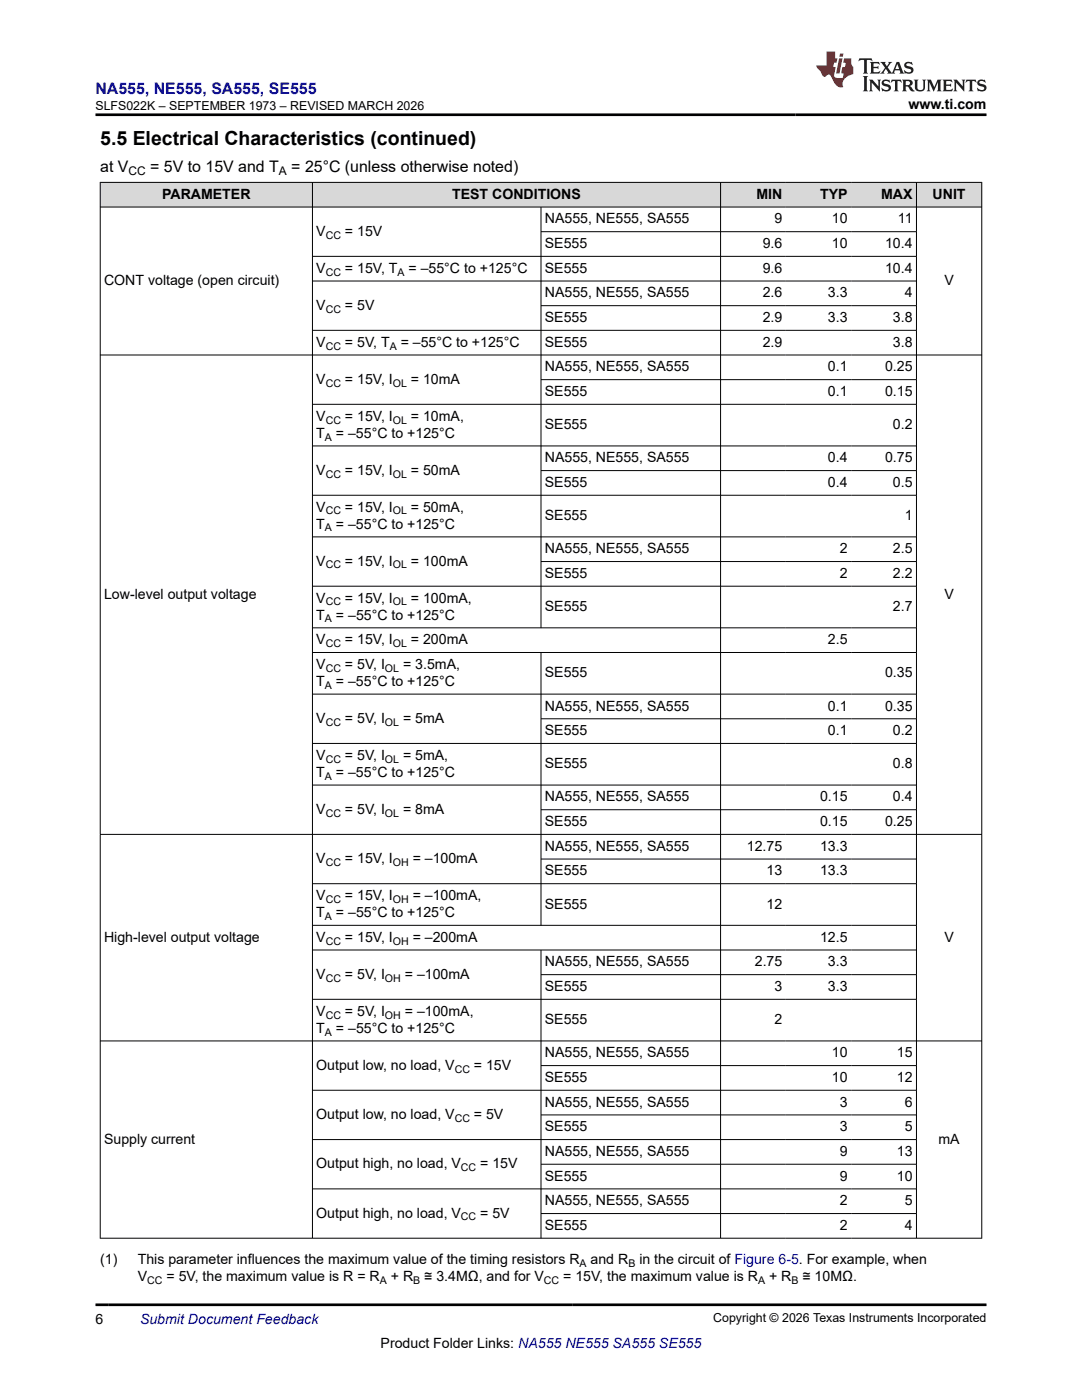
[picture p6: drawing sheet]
<svg xmlns="http://www.w3.org/2000/svg" width="216mm" height="279mm" viewBox="0 0 216 279" stroke-linecap="round" stroke-linejoin="round" font-family="sans-serif">
<defs><g id="words">
<text font-size="3.9" x="20" y="28.8">5.5 Electrical Characteristics (continued)</text>
<text font-size="3.2" fill="#00f" x="19" y="18.7">NA555, NE555, SA555, SE555</text>
<g font-size="3.2">
<text x="20" y="34.3">at V</text>
<text x="30" y="34.3">= 5V to 15V and T</text>
<text x="58.1" y="34.3">= 25°C (unless otherwise noted)</text>
</g>
<g font-size="2.8">
<text x="181.3" y="21.8">www.ti.com</text>
<text x="32.3" y="39.7">PARAMETER</text>
<text x="90.2" y="39.7">TEST CONDITIONS</text>
<text x="150.9" y="39.7">MIN</text>
<text x="163.6" y="39.7">TYP</text>
<text x="175.8" y="39.7">MAX</text>
<text x="186.1" y="39.7">UNIT</text>
<text x="63.1" y="47.1">V</text>
<text x="68.8" y="47.1">= 15V</text>
<text x="108.7" y="44.6">NA555, NE555, SA555</text>
<text x="154.5" y="44.6">9</text>
<text x="166" y="44.6">10</text>
<text x="179.2" y="44.6">11</text>
<text x="108.7" y="49.5">SE555</text>
<text x="152.2" y="49.5">9.6</text>
<text x="166" y="49.5">10</text>
<text x="176.6" y="49.5">10.4</text>
<text x="20.8" y="56.9">CONT voltage (open circuit)</text>
<text x="63.1" y="54.4">V</text>
<text x="68.8" y="54.4">= 15V, T</text>
<text x="81.5" y="54.4">= –55°C to +125°C</text>
<text x="108.7" y="54.4">SE555</text>
<text x="108.7" y="59.4">NA555, NE555, SA555</text>
<text x="152.2" y="54.4">9.6</text>
<text x="152.2" y="59.4">2.6</text>
<text x="165.2" y="59.4">3.3</text>
<text x="176.6" y="54.4">10.4</text>
<text x="180.5" y="59.4">4</text>
<text x="188.4" y="56.9">V</text>
<text x="63.1" y="61.8">V</text>
<text x="68.8" y="61.8">= 5V</text>
<text x="108.7" y="64.3">SE555</text>
<text x="152.2" y="64.3">2.9</text>
<text x="165.2" y="64.3">3.3</text>
<text x="178.2" y="64.3">3.8</text>
<text x="63.1" y="69.2">V</text>
<text x="68.8" y="69.2">= 5V, T</text>
<text x="80" y="69.2">= –55°C to +125°C</text>
<text x="108.7" y="69.2">SE555</text>
<text x="152.2" y="69.2">2.9</text>
<text x="178.2" y="69.2">3.8</text>
<text x="63.1" y="76.6">V</text>
<text x="68.8" y="76.6">= 15V, I</text>
<text x="82" y="76.6">= 10mA</text>
<text x="108.7" y="74.1">NA555, NE555, SA555</text>
<text x="165.2" y="74.1">0.1</text>
<text x="176.6" y="74.1">0.25</text>
<text x="63.1" y="84">V</text>
<text x="68.8" y="84">= 15V, I</text>
<text x="82" y="84">= 10mA,</text>
<text x="108.7" y="79">SE555</text>
<text x="165.2" y="79">0.1</text>
<text x="176.6" y="79">0.15</text>
<text x="63.1" y="87.3">T</text>
<text x="67" y="87.3">= –55°C to +125°C</text>
<text x="108.7" y="85.7">SE555</text>
<text x="178.2" y="85.7">0.2</text>
<text x="63.1" y="94.7">V</text>
<text x="68.8" y="94.7">= 15V, I</text>
<text x="82" y="94.7">= 50mA</text>
<text x="108.7" y="92.3">NA555, NE555, SA555</text>
<text x="165.2" y="92.3">0.4</text>
<text x="176.6" y="92.3">0.75</text>
<text x="108.7" y="97.2">SE555</text>
<text x="165.2" y="97.2">0.4</text>
<text x="178.2" y="97.2">0.5</text>
<text x="63.1" y="105.5">T</text>
<text x="63.1" y="102.1">V</text>
<text x="67" y="105.5">= –55°C to +125°C</text>
<text x="68.8" y="102.1">= 15V, I</text>
<text x="82" y="102.1">= 50mA,</text>
<text x="108.7" y="103.8">SE555</text>
<text x="180.5" y="103.8">1</text>
<text x="63.1" y="112.9">V</text>
<text x="68.8" y="112.9">= 15V, I</text>
<text x="82" y="112.9">= 100mA</text>
<text x="108.7" y="110.4">NA555, NE555, SA555</text>
<text x="167.6" y="110.4">2</text>
<text x="178.2" y="110.4">2.5</text>
<text x="20.8" y="119.5">Low-level output voltage</text>
<text x="108.7" y="115.3">SE555</text>
<text x="167.6" y="115.3">2</text>
<text x="178.2" y="115.3">2.2</text>
<text x="188.4" y="119.5">V</text>
<text x="63.1" y="120.3">V</text>
<text x="63.1" y="123.7">T</text>
<text x="67" y="123.7">= –55°C to +125°C</text>
<text x="68.8" y="120.3">= 15V, I</text>
<text x="82" y="120.3">= 100mA,</text>
<text x="108.7" y="122">SE555</text>
<text x="178.2" y="122">2.7</text>
<text x="63.1" y="128.6">V</text>
<text x="68.8" y="128.6">= 15V, I</text>
<text x="82" y="128.6">= 200mA</text>
<text x="165.2" y="128.6">2.5</text>
<text x="63.1" y="136.9">T</text>
<text x="63.1" y="133.5">V</text>
<text x="67" y="136.9">= –55°C to +125°C</text>
<text x="68.8" y="133.5">= 5V, I</text>
<text x="80.4" y="133.5">= 3.5mA,</text>
<text x="108.7" y="135.2">SE555</text>
<text x="176.6" y="135.2">0.35</text>
<text x="108.7" y="141.8">NA555, NE555, SA555</text>
<text x="165.2" y="141.8">0.1</text>
<text x="176.6" y="141.8">0.35</text>
<text x="63.1" y="144.3">V</text>
<text x="68.8" y="144.3">= 5V, I</text>
<text x="80.4" y="144.3">= 5mA</text>
<text x="108.7" y="146.7">SE555</text>
<text x="165.2" y="146.7">0.1</text>
<text x="178.2" y="146.7">0.2</text>
<text x="63.1" y="155">T</text>
<text x="63.1" y="151.6">V</text>
<text x="67" y="155">= –55°C to +125°C</text>
<text x="68.8" y="151.6">= 5V, I</text>
<text x="80.4" y="151.6">= 5mA,</text>
<text x="108.7" y="153.3">SE555</text>
<text x="178.2" y="153.3">0.8</text>
<text x="108.7" y="160">NA555, NE555, SA555</text>
<text x="163.6" y="160">0.15</text>
<text x="178.2" y="160">0.4</text>
<text x="63.1" y="162.4">V</text>
<text x="68.8" y="162.4">= 5V, I</text>
<text x="80.4" y="162.4">= 8mA</text>
<text x="108.7" y="164.9">SE555</text>
<text x="163.6" y="164.9">0.15</text>
<text x="176.6" y="164.9">0.25</text>
<text x="63.1" y="172.3">V</text>
<text x="68.8" y="172.3">= 15V, I</text>
<text x="82.3" y="172.3">= –100mA</text>
<text x="108.7" y="169.8">NA555, NE555, SA555</text>
<text x="149" y="169.8">12.75</text>
<text x="163.6" y="169.8">13.3</text>
<text x="63.1" y="179.6">V</text>
<text x="68.8" y="179.6">= 15V, I</text>
<text x="82.3" y="179.6">= –100mA,</text>
<text x="108.7" y="174.7">SE555</text>
<text x="153" y="174.7">13</text>
<text x="163.6" y="174.7">13.3</text>
<text x="63.1" y="183">T</text>
<text x="67" y="183">= –55°C to +125°C</text>
<text x="108.7" y="181.3">SE555</text>
<text x="153" y="181.3">12</text>
<text x="20.8" y="187.9">High-level output voltage</text>
<text x="63.1" y="187.9">V</text>
<text x="68.8" y="187.9">= 15V, I</text>
<text x="82.3" y="187.9">= –200mA</text>
<text x="163.6" y="187.9">12.5</text>
<text x="188.4" y="187.9">V</text>
<text x="63.1" y="195.3">V</text>
<text x="68.8" y="195.3">= 5V, I</text>
<text x="80.8" y="195.3">= –100mA</text>
<text x="108.7" y="192.9">NA555, NE555, SA555</text>
<text x="108.7" y="197.8">SE555</text>
<text x="150.6" y="192.9">2.75</text>
<text x="154.5" y="197.8">3</text>
<text x="165.2" y="192.9">3.3</text>
<text x="165.2" y="197.8">3.3</text>
<text x="63.1" y="202.7">V</text>
<text x="68.8" y="202.7">= 5V, I</text>
<text x="80.8" y="202.7">= –100mA,</text>
<text x="63.1" y="206.1">T</text>
<text x="67" y="206.1">= –55°C to +125°C</text>
<text x="108.7" y="204.4">SE555</text>
<text x="154.5" y="204.4">2</text>
<text x="63.1" y="213.5">Output low, no load, V</text>
<text x="94.6" y="213.5">= 15V</text>
<text x="108.7" y="211">NA555, NE555, SA555</text>
<text x="108.7" y="215.9">SE555</text>
<text x="166" y="211">10</text>
<text x="166" y="215.9">10</text>
<text x="179" y="211">15</text>
<text x="179" y="215.9">12</text>
<text x="108.7" y="220.9">NA555, NE555, SA555</text>
<text x="167.6" y="220.9">3</text>
<text x="180.5" y="220.9">6</text>
<text x="63.1" y="223.3">Output low, no load, V</text>
<text x="94.6" y="223.3">= 5V</text>
<text x="108.7" y="225.8">SE555</text>
<text x="167.6" y="225.8">3</text>
<text x="180.5" y="225.8">5</text>
<text x="20.8" y="228.2">Supply current</text>
<text x="63.1" y="233.2">Output high, no load, V</text>
<text x="95.8" y="233.2">= 15V</text>
<text x="108.7" y="230.7">NA555, NE555, SA555</text>
<text x="167.6" y="230.7">9</text>
<text x="179" y="230.7">13</text>
<text x="187.3" y="228.2">mA</text>
<text x="108.7" y="235.6">SE555</text>
<text x="167.6" y="235.6">9</text>
<text x="179" y="235.6">10</text>
<text x="63.1" y="243">Output high, no load, V</text>
<text x="95.8" y="243">= 5V</text>
<text x="108.7" y="240.5">NA555, NE555, SA555</text>
<text x="108.7" y="245.5">SE555</text>
<text x="167.6" y="240.5">2</text>
<text x="167.6" y="245.5">2</text>
<text x="180.5" y="240.5">5</text>
<text x="180.5" y="245.5">4</text>
<text x="20" y="252.3">(1)</text>
<text x="27.5" y="252.3">This parameter influences the maximum value of the timing resistors R</text>
<text x="27.5" y="255.7">V</text>
<text x="33.2" y="255.7">= 5V, the maximum value is R = R</text>
<text x="78" y="255.7">+ R</text>
<text x="84.6" y="255.7">≅ 3.4MΩ, and for V</text>
<text x="112.4" y="255.7">= 15V, the maximum value is R</text>
<text x="117.8" y="252.3">and R</text>
<text x="127.6" y="252.3">in the circuit of Figure 6-5. For example, when</text>
<text x="153.5" y="255.7">+ R</text>
<text x="160.1" y="255.7">≅ 10MΩ.</text>
<text x="19" y="264.2">6</text>
<text x="75.9" y="269">Product Folder Links: NA555 NE555 SA555 SE555</text>
</g>
<text font-size="2.8" fill="#00f" x="27.9" y="264.2">Submit Document Feedback</text>
<g font-size="2.5">
<text x="19" y="21.9">SLFS022K – SEPTEMBER 1973 – REVISED MARCH 2026</text>
<text x="142.3" y="263.9">Copyright © 2026 Texas Instruments Incorporated</text>
</g>
<g font-size="2.4">
<text x="25.6" y="34.9">CC</text>
<text x="55.7" y="34.9">A</text>
</g>
<g font-size="2.1">
<text x="65" y="47.6">CC</text>
<text x="65" y="55">CC</text>
<text x="79.3" y="55">A</text>
<text x="65" y="62.4">CC</text>
<text x="65" y="69.8">CC</text>
<text x="77.8" y="69.8">A</text>
<text x="65" y="77.1">CC</text>
<text x="78.4" y="77.1">OL</text>
<text x="64.8" y="87.9">A</text>
<text x="65" y="84.5">CC</text>
<text x="78.4" y="84.5">OL</text>
<text x="65" y="95.3">CC</text>
<text x="78.4" y="95.3">OL</text>
<text x="64.8" y="106.1">A</text>
<text x="65" y="102.7">CC</text>
<text x="78.4" y="102.7">OL</text>
<text x="65" y="113.4">CC</text>
<text x="78.4" y="113.4">OL</text>
<text x="64.8" y="124.2">A</text>
<text x="65" y="120.8">CC</text>
<text x="78.4" y="120.8">OL</text>
<text x="65" y="129.1">CC</text>
<text x="78.4" y="129.1">OL</text>
<text x="64.8" y="137.4">A</text>
<text x="65" y="134.1">CC</text>
<text x="76.8" y="134.1">OL</text>
<text x="65" y="144.8">CC</text>
<text x="76.8" y="144.8">OL</text>
<text x="64.8" y="155.6">A</text>
<text x="65" y="152.2">CC</text>
<text x="76.8" y="152.2">OL</text>
<text x="65" y="163">CC</text>
<text x="76.8" y="163">OL</text>
<text x="65" y="172.8">CC</text>
<text x="78.4" y="172.8">OH</text>
<text x="64.8" y="183.6">A</text>
<text x="65" y="180.2">CC</text>
<text x="78.4" y="180.2">OH</text>
<text x="65" y="188.5">CC</text>
<text x="78.4" y="188.5">OH</text>
<text x="65" y="195.9">CC</text>
<text x="76.8" y="195.9">OH</text>
<text x="65" y="203.3">CC</text>
<text x="76.8" y="203.3">OH</text>
<text x="64.8" y="206.7">A</text>
<text x="90.7" y="214">CC</text>
<text x="90.7" y="223.9">CC</text>
<text x="92" y="233.7">CC</text>
<text x="92" y="243.6">CC</text>
<text x="29.4" y="256.2">CC</text>
<text x="75.8" y="256.2">A</text>
<text x="82.5" y="256.2">B</text>
<text x="108.5" y="256.2">CC</text>
<text x="115.7" y="252.8">A</text>
<text x="125.4" y="252.8">B</text>
<text x="151.3" y="256.2">A</text>
<text x="157.9" y="256.2">B</text>
</g>
</g></defs>
<g fill="#d8d8d8">
<path d="M20 36.4h175.9v4.9h-175.9z" fill-rule="evenodd"/>
<path d="M20.1 36.5h42.2v4.8h-42.2z" fill-rule="evenodd"/>
<path d="M62.4 36.5h81.3v4.8h-81.3z" fill-rule="evenodd"/>
<path d="M143.8 36.5h13v4.8h-13z" fill-rule="evenodd"/>
<path d="M156.8 36.5h13v4.8h-13z" fill-rule="evenodd"/>
<path d="M169.8 36.5h13v4.8h-13z" fill-rule="evenodd"/>
<path d="M182.9 36.5h12.9v4.8h-12.9z" fill-rule="evenodd"/>
</g>
<g fill="none" stroke="#000" stroke-width=".2">
<path d="M19.9 36.4h176.1M20 36.3v210.9M62.3 36.3v210.9M143.8 36.3v210.9M182.9 36.3v210.9M195.9 36.3v210.9M19.9 41.3h176.1M62.3 51.2h120.6M62.3 56.1h120.6M107.9 41.3v84.1M107.9 46.2h75M19.9 70.8h176.1"/>
<path d="M62.3 65.9h120.6M107.9 61h75M107.9 75.8h75M62.3 80.7h120.6M62.3 89h120.6M107.9 93.9h75M182.9 98.8h-120.6M62.3 107.1h120.6M107.9 112.1h75M182.9 117h-120.6M62.3 125.3h120.6M62.3 130.2h120.6"/>
<path d="M62.3 138.5h120.6M107.9 130.2v54.5M62.3 148.4h120.6M62.3 156.7h120.6M107.9 143.4h75M19.9 166.5h176.1M62.3 176.4h120.6M107.9 161.6h75M107.9 171.4h75M62.3 184.7h120.6M62.3 189.6h120.6M62.3 199.4h120.6"/>
<path d="M107.9 189.6v57.6M107.9 194.5h75M19.9 207.7h176.1M62.3 217.6h120.6M107.9 212.7h75M62.3 237.3h120.6M107.9 222.5h75M107.9 232.3h75M182.9 227.4h-120.6M19.9 247.1h176.1M107.9 242.2h75"/>
</g>
<path d="M171.5 11.6l-.2 .6 .5-.2h.6v.1v2.2l-.2 .4h1l-.2-.4v-2.2v-.1h.5l.6 .2-.2-.6zM173.6 12.4l.2 .3v1.6l-.2 .4h1.9l.1-.6a1.08 1.08 0 0 1-1.3 .2v-.7h.6l.4 .2v-.7l-.4 .2h-.6v-.5l.2-.2a1 1 0 0 1 1 .3l-.1-.5zM175.7 12.4l.9 1.1-1 1.2h.9l-.2-.2 .5-.8 .4 .8-.2 .2h1.6l-.2-.2 .2-.5h.9l.1 .5-.1 .2h.9l-.2-.4-.8-1.9h-.5l-.9 2.1-.9-1.1 .9-1h-.8l.2 .2-.4 .6-.4-.6 .2-.2zM179 12.8l.4 1h-.7zM180.7 12.5a.65 .65 0 0 0-.2 .7 .65 .65 0 0 0 .6 .5l.6 .1 .1 .3a.79 .79 0 0 1-.7 .4 .79 .79 0 0 1-.7-.5l.1 .7 .2-.1a.93 .93 0 0 0 1.1 0 .93 .93 0 0 0 .4-.9 1.46 1.46 0 0 0-1.2-.6l-.1-.3a1.09 1.09 0 0 1 1.2 .2l-.2-.6-.1 .1-.5-.2zM172.2 15.2l.2 .4v2.2l-.2 .4h1l-.2-.4v-2.2l.2-.4zM173.4 15.9l.2 .4v1.5l-.2 .4h.8l-.3-.4 .1-1.3 1.6 1.8v-2l.2-.4h-.7l.1 .2 .1 1.1-1.2-1.3zM176.2 16a.65 .65 0 0 0-.2 .8 .65 .65 0 0 0 .6 .4l.6 .2 .1 .2a.79 .79 0 0 1-.7 .4 .79 .79 0 0 1-.7-.5l.1 .7 .2-.1a.93 .93 0 0 0 1.1 .1 .93 .93 0 0 0 .4-1 1.46 1.46 0 0 0-1.2-.5l-.1-.4a1.09 1.09 0 0 1 1.2 .2l-.1-.6-.2 .1-.5-.1zM177.9 15.9l-.1 .6a.63 .63 0 0 1 .8-.3v1.6l-.3 .4h1l-.2-.4v-1.6a.66 .66 0 0 1 .8 .3l-.1-.6zM180 15.9l.2 .4v1.5l-.2 .4h1l-.2-.2-.1-.7h.5l.1 .2a.79 .79 0 0 0 1.2 .6l-1-.9a.61 .61 0 0 0 .6-.6 .61 .61 0 0 0-.5-.7zM180.8 16.2h.1a.47 .47 0 0 1 .5 .1 .47 .47 0 0 1 .1 .5l-.1 .1-.7 .1zM182.3 15.9l.2 .2a2.27 2.27 0 0 0 .4 2 1.04 1.04 0 0 0 1.7-.7v-1.3l.2-.2h-.8l.2 .4v1.1a.6 .6 0 0 1-.6 .6 .6 .6 0 0 1-.6-.6v-1.1l.3-.4zM184.9 15.9l.2 .4v1.5l-.2 .4h.8l-.3-.4v-1.4l.9 1.9 .9-1.9v1.4l-.3 .4h1l-.2-.4v-1.5l.2-.4h-.8l-.7 1.5-.6-1.5zM188.1 15.9l.2 .4v1.5l-.2 .4h1.9l.1-.6a1.09 1.09 0 0 1-1.3 .2v-.7h.6l.4 .2v-.6l-.4 .2h-.6v-.6l.2-.1a1.01 1.01 0 0 1 1 .3l-.1-.6zM190.2 15.9l.3 .4v1.5l-.3 .4h.8l-.2-.4v-1.3l1.6 1.8v-2l.2-.4h-.7l.2 .2v1.1l-1.2-1.3zM192.8 15.9l-.1 .6a.63 .63 0 0 1 .8-.3v1.6l-.3 .4h1l-.2-.4v-1.6a.66 .66 0 0 1 .8 .3l-.1-.6zM195.2 16a.65 .65 0 0 0-.2 .8 .65 .65 0 0 0 .6 .4l.6 .2 .2 .2a.79 .79 0 0 1-.7 .4 .79 .79 0 0 1-.7-.5l.1 .7 .2-.1a.93 .93 0 0 0 1 .1 .93 .93 0 0 0 .5-1 1.46 1.46 0 0 0-1.3-.5v-.4a1.09 1.09 0 0 1 1.2 .2l-.2-.6-.2 .1-.5-.1z" fill="#231f20"/>
<path d="M164.9 10.3v2.7h-2l.1 .4 .8 1a.95 .95 0 0 0 1 .9 .59 .59 0 0 1 .5-.4 .59 .59 0 0 1 .5 .3l.4 .8a1.59 1.59 0 0 0 2.1 1.4 1.61 1.61 0 0 1 1-2.3l1-.3-.1-1.5a1.59 1.59 0 0 1-.3-1.7h-1.5l-.2 .9h.6l-.2 .9h-.5l-.2 .9v.3l.4 .1-.1 .9h-.7a.73 .73 0 0 1-1-.7l.3-1.5h-.5l.1-.9h.5l.2-.9h-.5v-1.3zM167.4 11.6l-.6 3.1h.7l.6-3.1zM167.6 10.7l-.1 .6h.7l.1-.6z" fill="#ed1c24"/>
<path d="M19 22.9h177.8M19 260.4h177.8" fill="none" stroke="#000" stroke-width=".53"/>
<use href="#words"/>
</svg>
